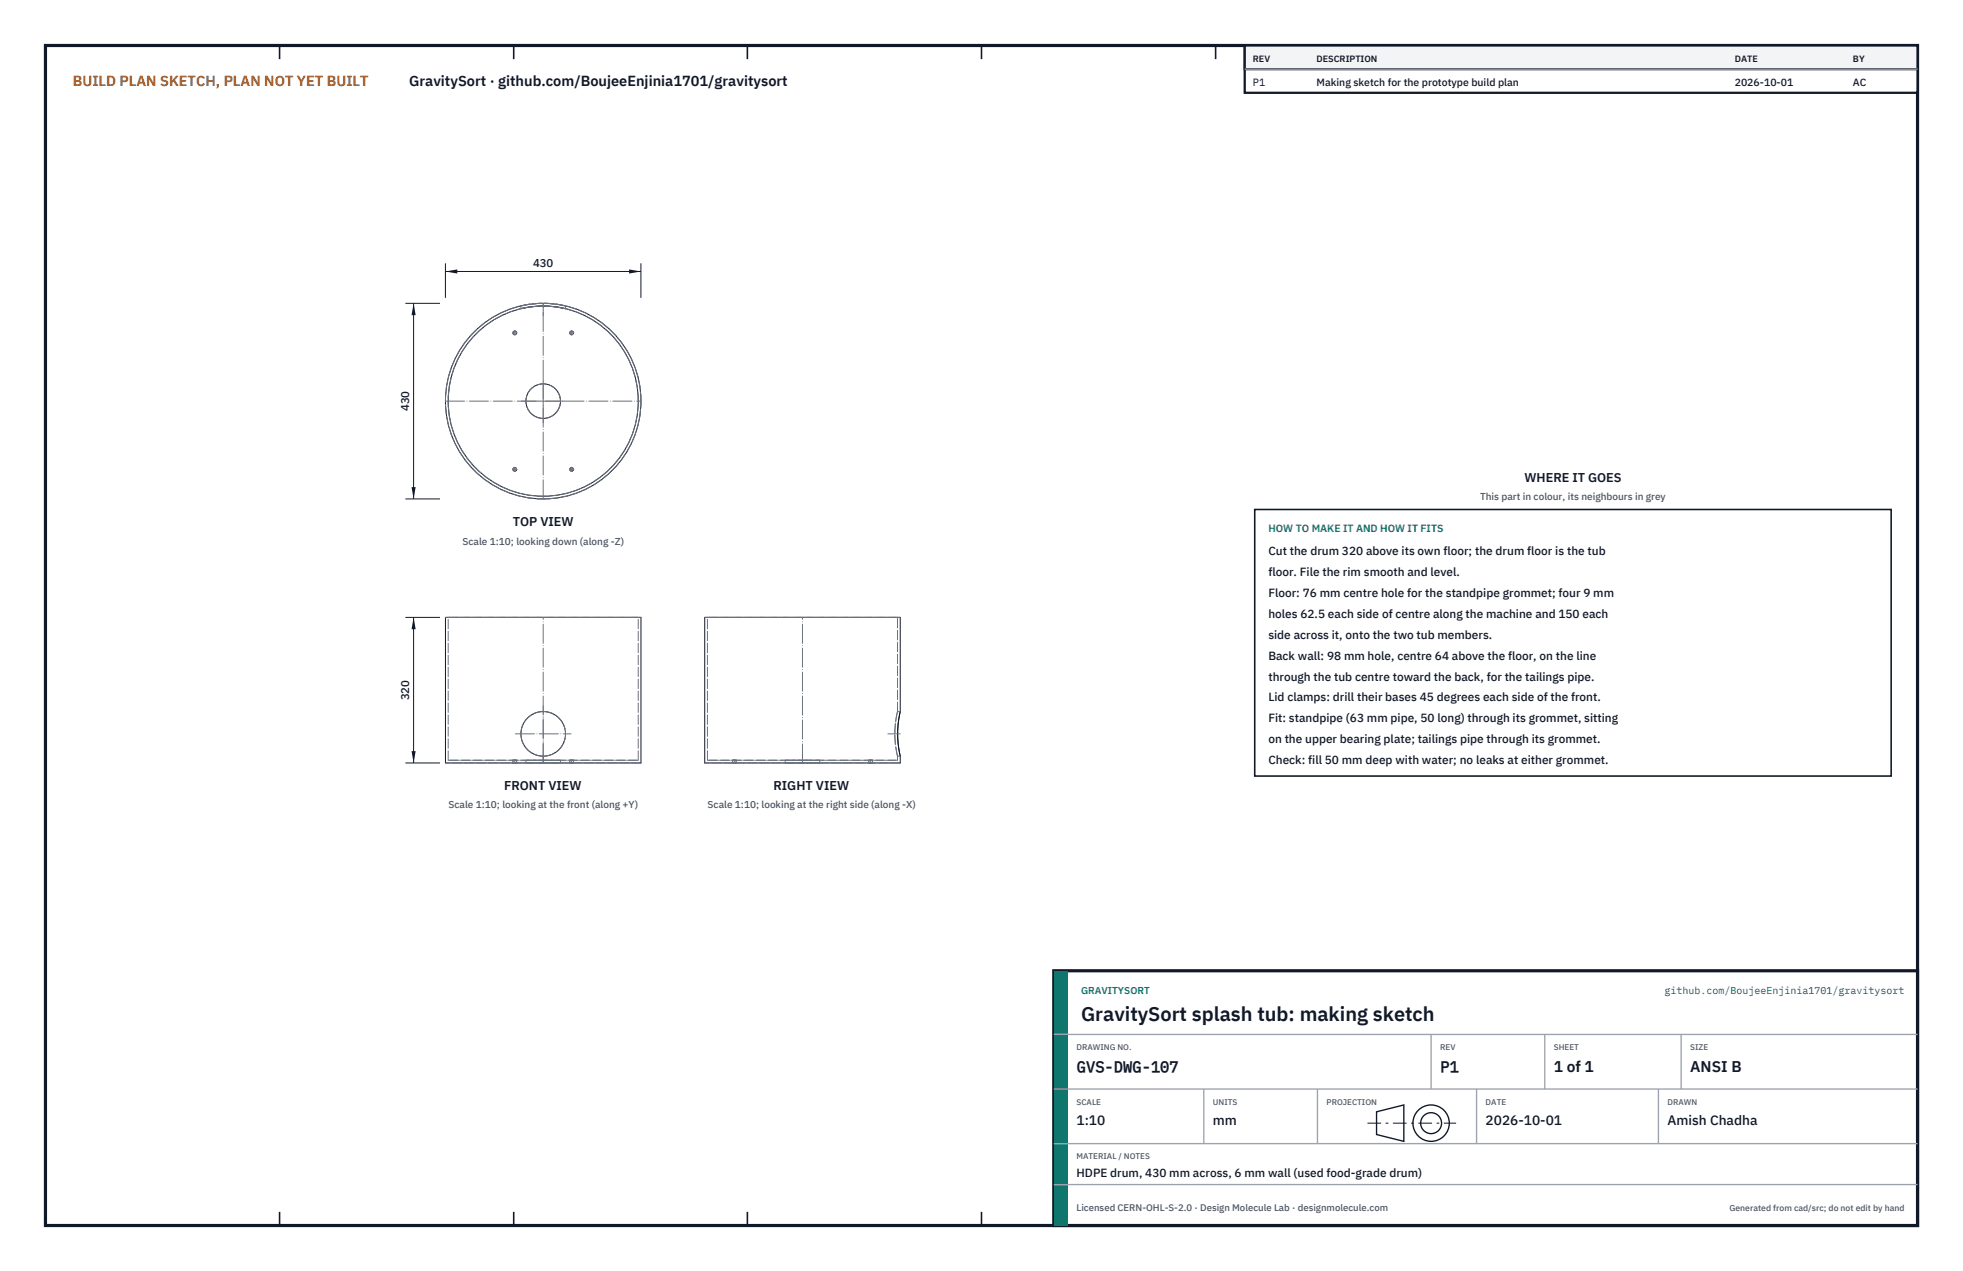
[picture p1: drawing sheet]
<svg xmlns="http://www.w3.org/2000/svg" width="432mm" height="279mm" viewBox="0 0 432 279" stroke-linecap="round" stroke-linejoin="round" font-family="sans-serif">
<defs><g id="words">
<text font-size="4.4" fill="#111827" x="237.8" y="224.4">GravitySort splash tub: making sketch</text>
<g font-size="3.4" fill="#111827">
<text x="236.8" y="235.6">GVS-DWG-107</text>
<text x="316.8" y="235.6">P1</text>
<text x="341.8" y="235.6">1 of 1</text>
<text x="371.8" y="235.6">ANSI B</text>
</g>
<text font-size="3.2" fill="#b45309" x="16" y="19">BUILD PLAN SKETCH, PLAN NOT YET BUILT</text>
<text font-size="3.2" fill="#111827" x="90" y="19">GravitySort · github.com/BoujeeEnjinia1701/gravitysort</text>
<g font-size="3" fill="#111827">
<text x="236.8" y="247.2">1:10</text>
<text x="266.8" y="247.2">mm</text>
<text x="326.8" y="247.2">2026-10-01</text>
<text x="366.8" y="247.2">Amish Chadha</text>
</g>
<g font-size="2.8" fill="#111827">
<text x="335.3" y="106">WHERE IT GOES</text>
<text x="112.8" y="115.7">TOP VIEW</text>
<text x="110.9" y="173.7">FRONT VIEW</text>
<text x="170.1" y="173.7">RIGHT VIEW</text>
</g>
<g font-size="2.6" fill="#111827">
<text x="279" y="122">Cut the drum 320 above its own floor; the drum floor is the tub</text>
<text x="279" y="126.6">floor. File the rim smooth and level.</text>
<text x="279" y="131.2">Floor: 76 mm centre hole for the standpipe grommet; four 9 mm</text>
<text x="279" y="135.8">holes 62.5 each side of centre along the machine and 150 each</text>
<text x="279" y="140.4">side across it, onto the two tub members.</text>
<text x="279" y="145">Back wall: 98 mm hole, centre 64 above the floor, on the line</text>
<text x="279" y="149.6">through the tub centre toward the back, for the tailings pipe.</text>
<text x="279" y="154.2">Lid clamps: drill their bases 45 degrees each side of the front.</text>
<text x="279" y="158.8">Fit: standpipe (63 mm pipe, 50 long) through its grommet, sitting</text>
<text x="279" y="163.4">on the upper bearing plate; tailings pipe through its grommet.</text>
<text x="279" y="168">Check: fill 50 mm deep with water; no leaks at either grommet.</text>
<text x="236.8" y="258.8">HDPE drum, 430 mm across, 6 mm wall (used food-grade drum)</text>
</g>
<g font-size="2.5" fill="#111827">
<text x="117.2" y="58.7">430</text>
<text x="90" y="90.4" transform="rotate(-90 90 90.4)">430</text>
<text x="90" y="154" transform="rotate(-90 90 154)">320</text>
</g>
<g font-size="2.3" fill="#111827">
<text x="275.6" y="18.8">P1</text>
<text x="289.6" y="18.8">Making sketch for the prototype build plan</text>
<text x="381.6" y="18.8">2026-10-01</text>
<text x="407.6" y="18.8">AC</text>
</g>
<text font-size="2.3" fill="#0f766e" x="279" y="117">HOW TO MAKE IT AND HOW IT FITS</text>
<g font-size="2.2" fill="#4b5563">
<text x="325.6" y="110">This part in colour, its neighbours in grey</text>
<text x="101.7" y="119.7">Scale 1:10; looking down (along -Z)</text>
<text x="98.6" y="177.7">Scale 1:10; looking at the front (along +Y)</text>
<text x="155.7" y="177.7">Scale 1:10; looking at the right side (along -X)</text>
</g>
<g font-size="2.2" fill="#0f766e">
<text x="237.8" y="218.4">GRAVITYSORT</text>
<text x="366.2" y="218.4">github.com/BoujeeEnjinia1701/gravitysort</text>
</g>
<text font-size="2.1" fill="#4b5563" x="236.8" y="266.2">Licensed CERN-OHL-S-2.0 · Design Molecule Lab · designmolecule.com</text>
<g font-size="2" fill="#111827">
<text x="275.6" y="13.6">REV</text>
<text x="289.6" y="13.6">DESCRIPTION</text>
<text x="381.6" y="13.6">DATE</text>
<text x="407.6" y="13.6">BY</text>
</g>
<text font-size="1.9" fill="#4b5563" x="380.4" y="266.2">Generated from cad/src; do not edit by hand</text>
<g font-size="1.8" fill="#4b5563">
<text x="236.8" y="230.8">DRAWING NO.</text>
<text x="316.8" y="230.8">REV</text>
<text x="341.8" y="230.8">SHEET</text>
<text x="371.8" y="230.8">SIZE</text>
<text x="236.8" y="242.8">SCALE</text>
<text x="266.8" y="242.8">UNITS</text>
<text x="291.8" y="242.8">PROJECTION</text>
<text x="326.8" y="242.8">DATE</text>
<text x="366.8" y="242.8">DRAWN</text>
<text x="236.8" y="254.8">MATERIAL / NOTES</text>
</g>
</g></defs>
<path d="M10 10h411.8v259.4h-411.8z" fill="none" stroke="#111827" stroke-width=".7" stroke-linecap="butt"/>
<g fill="none" stroke="#111827" stroke-width=".35">
<path d="M61.5 10v3M113 10v3M164.4 10v3M215.9 10v3M267.4 10v3M318.9 10v3M370.3 10v3M61.5 266.4v3M113 266.4v3M164.4 266.4v3M215.9 266.4v3M267.4 266.4v3"/>
<path d="M318.9 266.4v3M370.3 266.4v3"/>
</g>
<g fill="none" stroke="#111727" stroke-width=".22">
<path d="M114.6 67.9l.4-.1a20.9 20.9 0 0 1 9.4 .1M98 135.7h43v32h-43zM119.5 156.4a4.9 4.9 0 0 0-4.9 4.6 4.9 4.9 0 0 0 4.2 5.2 4.9 4.9 0 0 0 5.5-3.9M119.9 156.4a4.9 4.9 0 0 1 4.2 3.3M198 156.4l-.2 1.1a21.5 21.5 0 0 0 .2 8.7M198 156.4l-.2 1.3a21.5 21.5 0 0 0 .2 8.5M198 156.4v-20.7h-43v32h43v-1.5M124.2 160.1l.1 .2"/>
<circle cx="113.2" cy="73.2" r=".4"/>
<circle cx="125.7" cy="73.2" r=".4"/>
<circle cx="119.5" cy="88.2" r="20.9"/>
<circle cx="119.5" cy="88.2" r="21.5"/>
<circle cx="119.5" cy="88.2" r="3.8"/>
<circle cx="113.2" cy="103.2" r=".4"/>
<circle cx="125.7" cy="103.2" r=".4"/>
</g>
<g fill="none" stroke="#6a7180" stroke-width=".22" stroke-dasharray="2.1 .5">
<path d="M114.6 67.2h.4a21.5 21.5 0 0 1 9.4 0M114.6 67.9l.4-.1a20.9 20.9 0 0 1 9.4 .1M114.6 67.2v.7M124.4 67.2h-.4a21.5 21.5 0 0 0-9.4 0M124.4 67.2v.7M98.6 135.7h41.8M140.4 135.7h-41.8M141 135.7h-43M155.6 135.7h20.9M176.5 135.7h20.9M197.4 135.7h-41.8M198 135.7h-43"/>
<path d="M119.9 156.4h-.4M197.4 156.4l-.1 .8a20.9 20.9 0 0 0 .1 9M197.4 156.4v-20.7M198 156.4h-.6M98.6 167.1h41.8M98.6 167.1v-31.4M112.8 167.7h.8M112.8 167.1h.8M112.8 167.7v-.6M113.6 167.7h-.8M113.6 167.1h-.8M113.6 167.7v-.6"/>
<path d="M115.7 167.7h7.6M115.7 167.1h7.6M115.7 167.7v-.6M123.3 167.7h-7.6M123.3 167.1h-7.6M123.3 167.7v-.6M124.2 160.1l-.1-.4M124.3 162.3l.1-1M124.4 161.3l-.1-1M124.4 161.3a4.9 4.9 0 0 0-7.3-4.3 4.9 4.9 0 0 0-.3 8.4 4.9 4.9 0 0 0 7.6-3.7v-.4M125.3 167.7h.8M125.3 167.1h.8"/>
<path d="M125.3 167.7v-.6M126.1 167.7h-.8M126.1 167.1h-.8M126.1 167.7v-.6M140.4 167.1v-31.4M140.4 167.1h-41.8M141 167.7h-43M155.6 167.1h20.9M155.6 167.1v-31.4M161.1 167.7h.4M161.1 167.1h.4M161.1 167.7v-.6"/>
<path d="M161.5 167.7h.4M161.5 167.1h.4M161.9 167.7h-.8M161.9 167.1h-.8M161.9 167.7v-.6M172.7 167.7h3.8M172.7 167.1h3.8M172.7 167.7v-.6M176.5 167.7h3.8M176.5 167.1h3.8M176.5 167.1h20.9M180.3 167.7h-7.6"/>
<path d="M180.3 167.1h-7.6M180.3 167.7v-.6M191.1 167.7h.4M191.1 167.1h.4M191.1 167.7v-.6M191.5 167.7h.4M191.5 167.1h.4M191.9 167.7h-.8M191.9 167.1h-.8M191.9 167.7v-.6M196.8 161.3l.2-2.4 .4-2.5M197.4 166.2l-.4-2.4-.2-2.5"/>
<path d="M197.4 167.1h-41.8M197.4 167.1v-.9M198 167.7h-43M198 166.2h-.6"/>
<circle cx="113.2" cy="73.2" r=".4"/>
<circle cx="125.7" cy="73.2" r=".4"/>
<circle cx="119.5" cy="88.2" r="20.9"/>
<circle cx="119.5" cy="88.2" r="21.5"/>
<circle cx="119.5" cy="88.2" r="3.8"/>
<circle cx="113.2" cy="103.2" r=".4"/>
<circle cx="125.7" cy="103.2" r=".4"/>
</g>
<g fill="none" stroke="#6a7180" stroke-width=".22" stroke-dasharray="4.2 .5 0 .5">
<path d="M112.7 73.2h1M113.2 73.7v-1M119.5 66.7v2.7M125.2 73.2h1M125.7 73.7v-1M98 88.2h43M114.7 88.2h9.5M119.5 92.9v-9.5M112.7 103.2h1M113.2 103.7v-1M119.5 109.7v-43M125.2 103.2h1"/>
<path d="M125.7 103.7v-1M113.2 167.7v-.7M113.4 161.3h12.2M119.5 167.7v-1.8M119.5 167.7v-32M119.5 167.4v-12.2M125.7 167.7v-.7M161.5 167.7v-.7M176.5 167.7v-1.8M176.5 167.7v-32M191.5 167.7v-.7M198 161.3h-2.7"/>
</g>
<path d="M98 57.9v7.6M98 59.7h43M141 57.9v7.6" fill="none" stroke="#111827" stroke-width=".22"/>
<path d="M98 59.7l2.6-.5v.9zM138.4 59.2v.9l2.6-.4z" fill="#111827"/>
<path d="M89.2 66.7h7.6M91 66.7v43M89.2 109.7h7.6" fill="none" stroke="#111827" stroke-width=".22"/>
<path d="M91 66.7l-.5 2.6h.9zM90.5 107.1h.9l-.4 2.6z" fill="#111827"/>
<path d="M89.2 135.7h7.6M91 135.7v32M89.2 167.7h7.6" fill="none" stroke="#111827" stroke-width=".22"/>
<path d="M91 135.7l-.5 2.6h.9zM90.5 165.1h.9l-.4 2.6z" fill="#111827"/>
<path d="M276 112h140v58.6h-140z" fill="#fff" stroke="#111827" stroke-width=".35"/>
<path d="M273.8 10h148v10.4h-148z" fill="#fff" stroke="#111827" stroke-width=".5"/>
<path d="M273.8 10h148v5.2h-148z" fill="#f3f4f6" stroke="#111827" stroke-width=".5"/>
<path d="M273.8 15.2h148" fill="none" stroke="#9ca3af" stroke-width=".3"/>
<path d="M231.8 213.4h190v56h-190z" fill="#fff" stroke="#111827" stroke-width=".7" stroke-linecap="butt"/>
<path d="M231.8 213.4h3v56h-3z" fill="#0f766e"/>
<path d="M231.8 227.4h190M231.8 239.4h190M264.8 239.4v12M289.8 239.4v12M314.8 227.4v12M324.8 239.4v12M339.8 227.4v12M364.8 239.4v12M369.8 227.4v12M231.8 251.4h190M231.8 260.4h190" fill="none" stroke="#9ca3af" stroke-width=".3"/>
<g fill="none" stroke="#111827" stroke-width=".3">
<path d="M302.8 244.4l6-1.5v8l-6-1.5z"/>
<circle cx="314.8" cy="246.9" r="4"/>
<circle cx="314.8" cy="246.9" r="2.3"/>
</g>
<path d="M300.8 246.9h19.5" fill="none" stroke="#111827" stroke-width=".22" stroke-dasharray="3 1 .6 1" stroke-linecap="butt"/>
<use href="#words"/>
</svg>
